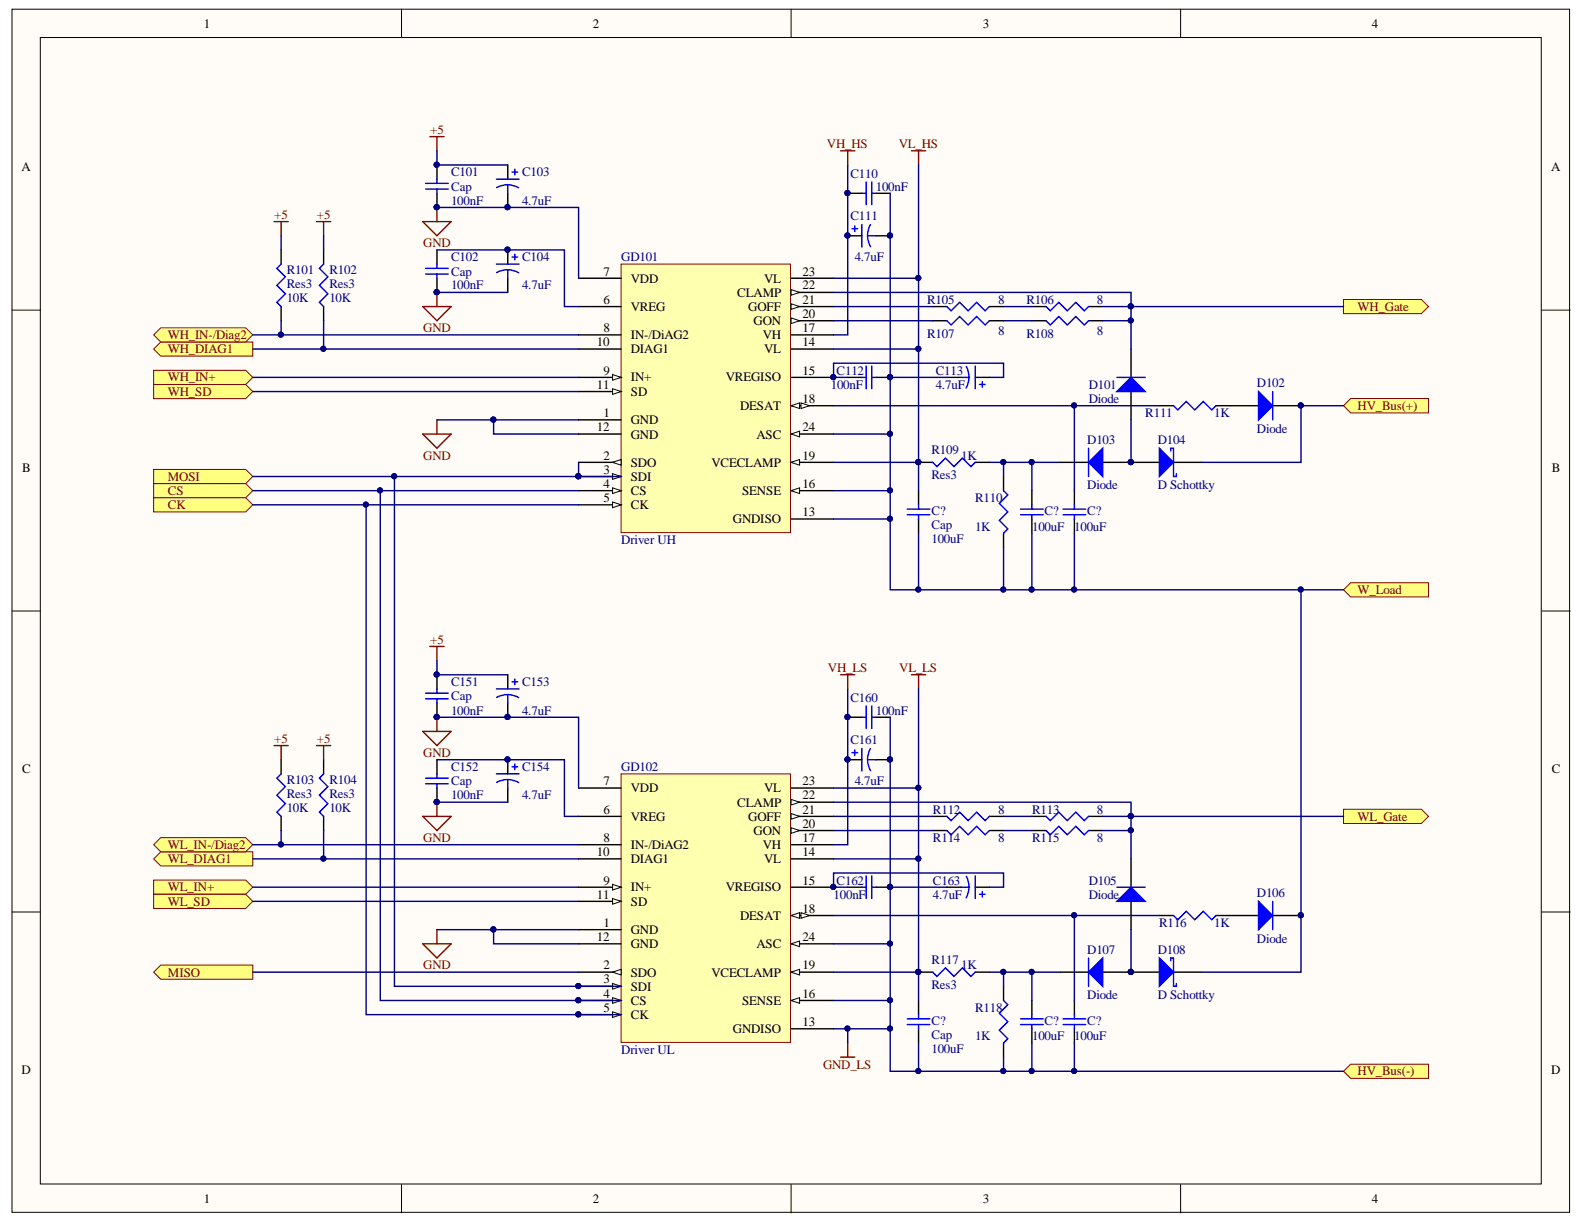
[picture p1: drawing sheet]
<svg xmlns="http://www.w3.org/2000/svg" width="279mm" height="216mm" viewBox="0 0 279 216" stroke-linecap="round" stroke-linejoin="round" font-family="sans-serif">
<defs><g id="words">
<g font-size="2.3">
<text x="35.9" y="4.9">1</text>
<text x="104.6" y="4.9">2</text>
<text x="173.3" y="4.9">3</text>
<text x="242" y="4.9">4</text>
<text x="3.8" y="30.2">A</text>
<text x="273.6" y="30.2">A</text>
<text x="106.5" y="53.6">6</text>
<text x="106.5" y="48.6">7</text>
<text x="111.3" y="49.9">VDD</text>
<text x="130.1" y="52.3">CLAMP</text>
<text x="134.8" y="49.9">VL</text>
<text x="141.5" y="53.6">21</text>
<text x="141.5" y="51.1">22</text>
<text x="141.5" y="48.6">23</text>
<text x="106.5" y="58.6">8</text>
<text x="111.3" y="54.9">VREG</text>
<text x="111.3" y="59.9">IN-/DiAG2</text>
<text x="132" y="54.9">GOFF</text>
<text x="132.9" y="57.3">GON</text>
<text x="134.5" y="59.9">VH</text>
<text x="141.5" y="58.6">17</text>
<text x="141.5" y="56">20</text>
<text x="105.3" y="61.1">10</text>
<text x="111.3" y="62.3">DIAG1</text>
<text x="134.8" y="62.3">VL</text>
<text x="141.5" y="61.1">14</text>
<text x="105.3" y="68.6">11</text>
<text x="106.5" y="66.1">9</text>
<text x="111.3" y="67.3">IN+</text>
<text x="111.3" y="69.8">SD</text>
<text x="128" y="67.3">VREGISO</text>
<text x="141.5" y="66.1">15</text>
<text x="141.5" y="71.1">18</text>
<text x="105.3" y="76.1">12</text>
<text x="106.5" y="73.5">1</text>
<text x="111.3" y="74.8">GND</text>
<text x="111.3" y="77.3">GND</text>
<text x="130.6" y="72.4">DESAT</text>
<text x="133.4" y="77.3">ASC</text>
<text x="141.5" y="76.1">24</text>
<text x="3.9" y="83.3">B</text>
<text x="106.5" y="81.1">2</text>
<text x="106.5" y="83.6">3</text>
<text x="111.3" y="82.3">SDO</text>
<text x="125.5" y="82.3">VCECLAMP</text>
<text x="141.5" y="81.1">19</text>
<text x="273.7" y="83.3">B</text>
<text x="106.5" y="86.1">4</text>
<text x="106.5" y="88.6">5</text>
<text x="111.3" y="84.8">SDI</text>
<text x="111.3" y="87.3">CS</text>
<text x="111.3" y="89.8">CK</text>
<text x="130.9" y="87.3">SENSE</text>
<text x="141.5" y="86.1">16</text>
<text x="129.3" y="92.3">GNDISO</text>
<text x="141.5" y="91">13</text>
<text x="3.9" y="136.3">C</text>
<text x="273.7" y="136.3">C</text>
<text x="106.5" y="143.5">6</text>
<text x="106.5" y="138.5">7</text>
<text x="111.3" y="139.7">VDD</text>
<text x="130.1" y="142.3">CLAMP</text>
<text x="134.8" y="139.7">VL</text>
<text x="141.5" y="143.5">21</text>
<text x="141.5" y="141">22</text>
<text x="141.5" y="138.5">23</text>
<text x="106.5" y="148.5">8</text>
<text x="111.3" y="144.8">VREG</text>
<text x="111.3" y="149.8">IN-/DiAG2</text>
<text x="132" y="144.8">GOFF</text>
<text x="132.9" y="147.3">GON</text>
<text x="134.5" y="149.8">VH</text>
<text x="141.5" y="148.5">17</text>
<text x="141.5" y="146">20</text>
<text x="105.3" y="151">10</text>
<text x="111.3" y="152.2">DIAG1</text>
<text x="134.8" y="152.2">VL</text>
<text x="141.5" y="151">14</text>
<text x="105.3" y="158.5">11</text>
<text x="106.5" y="156">9</text>
<text x="111.3" y="157.2">IN+</text>
<text x="111.3" y="159.8">SD</text>
<text x="128" y="157.2">VREGISO</text>
<text x="141.5" y="156">15</text>
<text x="141.5" y="161">18</text>
<text x="105.3" y="166">12</text>
<text x="106.5" y="163.5">1</text>
<text x="111.3" y="164.7">GND</text>
<text x="111.3" y="167.3">GND</text>
<text x="130.6" y="162.2">DESAT</text>
<text x="133.4" y="167.3">ASC</text>
<text x="141.5" y="166">24</text>
<text x="106.5" y="171">2</text>
<text x="106.5" y="173.5">3</text>
<text x="111.3" y="172.3">SDO</text>
<text x="125.5" y="172.3">VCECLAMP</text>
<text x="141.5" y="171">19</text>
<text x="106.5" y="176">4</text>
<text x="106.5" y="178.5">5</text>
<text x="111.3" y="174.7">SDI</text>
<text x="111.3" y="177.3">CS</text>
<text x="111.3" y="179.7">CK</text>
<text x="130.9" y="177.3">SENSE</text>
<text x="141.5" y="176">16</text>
<text x="129.3" y="182.2">GNDISO</text>
<text x="141.5" y="181">13</text>
<text x="3.8" y="189.4">D</text>
<text x="273.6" y="189.4">D</text>
<text x="35.9" y="212.2">1</text>
<text x="104.6" y="212.2">2</text>
<text x="173.3" y="212.2">3</text>
<text x="242" y="212.2">4</text>
</g>
<g font-size="2.3" fill="#800000">
<text x="75.8" y="23.6">+5</text>
<text x="145.9" y="26.1">VH_HS</text>
<text x="158.5" y="26.1">VL_HS</text>
<text x="48.4" y="38.6">+5</text>
<text x="55.9" y="38.6">+5</text>
<text x="74.7" y="43.6">GND</text>
<text x="29.6" y="59.9">WH_IN-/Diag2</text>
<text x="74.7" y="58.6">GND</text>
<text x="239.5" y="54.9">WH_Gate</text>
<text x="29.6" y="62.3">WH_DIAG1</text>
<text x="29.6" y="67.3">WH_IN+</text>
<text x="29.6" y="69.8">WH_SD</text>
<text x="239.5" y="72.4">HV_Bus(+)</text>
<text x="74.7" y="81.1">GND</text>
<text x="29.6" y="84.8">MOSI</text>
<text x="29.6" y="87.3">CS</text>
<text x="29.6" y="89.8">CK</text>
<text x="239.5" y="104.8">W_Load</text>
<text x="75.8" y="113.5">+5</text>
<text x="146" y="118.5">VH_LS</text>
<text x="158.6" y="118.5">VL_LS</text>
<text x="48.4" y="131">+5</text>
<text x="55.9" y="131">+5</text>
<text x="74.7" y="133.6">GND</text>
<text x="29.6" y="149.8">WL_IN-/Diag2</text>
<text x="74.7" y="148.5">GND</text>
<text x="239.5" y="144.8">WL_Gate</text>
<text x="29.6" y="152.2">WL_DIAG1</text>
<text x="29.6" y="157.2">WL_IN+</text>
<text x="29.6" y="159.8">WL_SD</text>
<text x="29.6" y="172.3">MISO</text>
<text x="74.7" y="171">GND</text>
<text x="145.2" y="188.5">GND_LS</text>
<text x="239.5" y="189.7">HV_Bus(-)</text>
</g>
<g font-size="2.3" fill="#000080">
<text x="79.6" y="31.1">C101</text>
<text x="79.6" y="33.6">Cap</text>
<text x="92.1" y="31.1">C103</text>
<text x="150" y="31.4">C110</text>
<text x="154.5" y="33.6">100nF</text>
<text x="79.6" y="36.1">100nF</text>
<text x="92.1" y="36.1">4.7uF</text>
<text x="150" y="38.9">C111</text>
<text x="79.6" y="46.1">C102</text>
<text x="92.1" y="46.1">C104</text>
<text x="109.6" y="46.1">GD101</text>
<text x="150.8" y="46.1">4.7uF</text>
<text x="50.6" y="53.3">10K</text>
<text x="50.6" y="48.4">R101</text>
<text x="50.6" y="50.8">Res3</text>
<text x="58.1" y="53.3">10K</text>
<text x="58.1" y="48.4">R102</text>
<text x="58.1" y="50.8">Res3</text>
<text x="79.6" y="51.1">100nF</text>
<text x="79.6" y="48.6">Cap</text>
<text x="92.1" y="51.1">4.7uF</text>
<text x="163.5" y="53.6">R105</text>
<text x="176" y="53.6">8</text>
<text x="181" y="53.6">R106</text>
<text x="193.5" y="53.6">8</text>
<text x="163.5" y="59.6">R107</text>
<text x="176" y="59.1">8</text>
<text x="181" y="59.6">R108</text>
<text x="193.5" y="59.1">8</text>
<text x="146.5" y="68.6">100nF</text>
<text x="147.6" y="66.1">C112</text>
<text x="165.1" y="68.6">4.7uF</text>
<text x="165.1" y="66.1">C113</text>
<text x="192" y="68.6">D101</text>
<text x="192" y="71.1">Diode</text>
<text x="221.7" y="68.3">D102</text>
<text x="202" y="73.5">R111</text>
<text x="214.2" y="73.5">1K</text>
<text x="221.7" y="76.3">Diode</text>
<text x="164.3" y="80.1">R109</text>
<text x="169.5" y="81.1">1K</text>
<text x="191.8" y="78.3">D103</text>
<text x="204.2" y="78.3">D104</text>
<text x="164.3" y="84.5">Res3</text>
<text x="172" y="88.6">R110</text>
<text x="191.8" y="86.3">Diode</text>
<text x="204.2" y="86.3">D Schottky</text>
<text x="164.3" y="95.8">100uF</text>
<text x="164.3" y="90.8">C?</text>
<text x="164.3" y="93.3">Cap</text>
<text x="172" y="93.6">1K</text>
<text x="182.1" y="93.6">100uF</text>
<text x="184.3" y="90.8">C?</text>
<text x="189.5" y="93.6">100uF</text>
<text x="191.8" y="90.8">C?</text>
<text x="109.6" y="96">Driver UH</text>
<text x="79.6" y="121">C151</text>
<text x="79.6" y="123.5">Cap</text>
<text x="92.1" y="121">C153</text>
<text x="150" y="123.8">C160</text>
<text x="79.6" y="126">100nF</text>
<text x="92.1" y="126">4.7uF</text>
<text x="150" y="131.3">C161</text>
<text x="154.5" y="126">100nF</text>
<text x="79.6" y="136">C152</text>
<text x="92.1" y="136">C154</text>
<text x="109.6" y="136">GD102</text>
<text x="50.6" y="143.3">10K</text>
<text x="50.6" y="138.3">R103</text>
<text x="50.6" y="140.7">Res3</text>
<text x="58.1" y="143.3">10K</text>
<text x="58.1" y="138.3">R104</text>
<text x="58.1" y="140.7">Res3</text>
<text x="79.6" y="141">100nF</text>
<text x="79.6" y="138.5">Cap</text>
<text x="92.1" y="141">4.7uF</text>
<text x="150.8" y="138.5">4.7uF</text>
<text x="164.5" y="143.5">R112</text>
<text x="176" y="143.5">8</text>
<text x="182.1" y="143.5">R113</text>
<text x="193.5" y="143.5">8</text>
<text x="164.5" y="148.5">R114</text>
<text x="176" y="148.5">8</text>
<text x="182.1" y="148.5">R115</text>
<text x="193.5" y="148.5">8</text>
<text x="147" y="158.5">100nF</text>
<text x="147.6" y="156">C162</text>
<text x="164.5" y="158.5">4.7uF</text>
<text x="164.5" y="156">C163</text>
<text x="192" y="156">D105</text>
<text x="192" y="158.5">Diode</text>
<text x="221.7" y="158.2">D106</text>
<text x="204.5" y="163.5">R116</text>
<text x="214.2" y="163.5">1K</text>
<text x="221.7" y="166.3">Diode</text>
<text x="164.3" y="170">R117</text>
<text x="169.5" y="171">1K</text>
<text x="191.8" y="168.2">D107</text>
<text x="204.2" y="168.2">D108</text>
<text x="164.3" y="174.5">Res3</text>
<text x="172" y="178.5">R118</text>
<text x="191.8" y="176.2">Diode</text>
<text x="204.2" y="176.2">D Schottky</text>
<text x="109.6" y="186">Driver UL</text>
<text x="164.3" y="185.7">100uF</text>
<text x="164.3" y="180.7">C?</text>
<text x="164.3" y="183.3">Cap</text>
<text x="172" y="183.5">1K</text>
<text x="182.1" y="183.5">100uF</text>
<text x="184.3" y="180.7">C?</text>
<text x="189.5" y="183.5">100uF</text>
<text x="191.8" y="180.7">C?</text>
</g>
</g></defs>
<g fill="#fffcf8" stroke="#000" stroke-width=".18">
<path d="M2.1 1.6h274.8v212.2h-274.8z"/>
<path d="M7.1 6.6h264.8v202.2h-264.8z"/>
</g>
<path d="M70.8 1.6v5M139.5 1.6v5M208.2 1.6v5M2.1 54.7h5M272 54.7h5M2.1 107.8h5M272 107.8h5M2.1 160.9h5M272 160.9h5M70.8 208.9v5M139.5 208.9v5M208.2 208.9v5" fill="none" stroke="#000" stroke-width=".18"/>
<path d="M109.6 46.6h29.8v47.3h-29.8z" fill="#ffffb0" stroke="#800000" stroke-width=".18"/>
<path d="M102.1 74.1h7.5M102.1 81.6h7.5" fill="none" stroke="#000" stroke-width=".25"/>
<path d="M108.1 81.6l1.5-.5v1z" fill="#fffcf8"/>
<path d="M108.1 81.6l1.5-.5v1z" fill="none" stroke="#000" stroke-width=".18"/>
<path d="M102.1 84.1h7.5" fill="none" stroke="#000" stroke-width=".25"/>
<path d="M108.1 83.6l1.5 .5-1.5 .5z" fill="#fffcf8"/>
<path d="M108.1 83.6l1.5 .5-1.5 .5z" fill="none" stroke="#000" stroke-width=".18"/>
<circle cx="102" cy="84" r=".45" fill="#000080" stroke="#000080" stroke-width=".18"/>
<path d="M102.1 86.5h7.5" fill="none" stroke="#000" stroke-width=".25"/>
<path d="M108.1 86.1l1.5 .4-1.5 .5z" fill="#fffcf8"/>
<path d="M108.1 86.1l1.5 .4-1.5 .5z" fill="none" stroke="#000" stroke-width=".18"/>
<path d="M102.1 89h7.5" fill="none" stroke="#000" stroke-width=".25"/>
<path d="M108.1 88.5l1.5 .5-1.5 .5z" fill="#fffcf8"/>
<path d="M108.1 88.5l1.5 .5-1.5 .5z" fill="none" stroke="#000" stroke-width=".18"/>
<path d="M102.1 54.1h7.5M102.1 49.1h7.5M102.1 59.1h7.5M102.1 66.6h7.5" fill="none" stroke="#000" stroke-width=".25"/>
<path d="M108.1 66.1l1.5 .5-1.5 .5z" fill="#fffcf8"/>
<path d="M108.1 66.1l1.5 .5-1.5 .5z" fill="none" stroke="#000" stroke-width=".18"/>
<path d="M102.1 61.6h7.5M102.1 69.1h7.5" fill="none" stroke="#000" stroke-width=".25"/>
<path d="M108.1 68.6l1.5 .5-1.5 .5z" fill="#fffcf8"/>
<path d="M108.1 68.6l1.5 .5-1.5 .5z" fill="none" stroke="#000" stroke-width=".18"/>
<path d="M102.1 76.6h7.5M139.5 61.6h7.5M139.5 66.6h7.5M139.5 91.5h7.5M139.5 86.5h7.5" fill="none" stroke="#000" stroke-width=".25"/>
<circle cx="147" cy="66.5" r=".45" fill="#000080" stroke="#000080" stroke-width=".18"/>
<path d="M139.5 86.5l1.5-.4v.9z" fill="#fffcf8"/>
<path d="M139.5 86.5l1.5-.4v.9z" fill="none" stroke="#000" stroke-width=".18"/>
<path d="M139.5 59.1h7.5M139.5 71.6h7.5" fill="none" stroke="#000" stroke-width=".25"/>
<path d="M139.5 71.6l1.5-.5v1z" fill="#fffcf8"/>
<path d="M139.5 71.6l1.5-.5v1z" fill="none" stroke="#000" stroke-width=".18"/>
<path d="M141.3 71.1l1.5 .5-1.5 .5z" fill="#fffcf8"/>
<path d="M141.3 71.1l1.5 .5-1.5 .5z" fill="none" stroke="#000" stroke-width=".18"/>
<path d="M139.5 81.6h7.5" fill="none" stroke="#000" stroke-width=".25"/>
<path d="M139.5 81.6l1.5-.5v1z" fill="#fffcf8"/>
<path d="M139.5 81.6l1.5-.5v1z" fill="none" stroke="#000" stroke-width=".18"/>
<path d="M139.5 56.6h7.5" fill="none" stroke="#000" stroke-width=".25"/>
<path d="M139.5 56.1l1.5 .5-1.5 .5z" fill="#fffcf8"/>
<path d="M139.5 56.1l1.5 .5-1.5 .5z" fill="none" stroke="#000" stroke-width=".18"/>
<path d="M139.5 54.1h7.5" fill="none" stroke="#000" stroke-width=".25"/>
<path d="M139.5 53.6l1.5 .5-1.5 .5z" fill="#fffcf8"/>
<path d="M139.5 53.6l1.5 .5-1.5 .5z" fill="none" stroke="#000" stroke-width=".18"/>
<path d="M139.5 51.6h7.5" fill="none" stroke="#000" stroke-width=".25"/>
<path d="M139.5 51.1l1.5 .5-1.5 .5z" fill="#fffcf8"/>
<path d="M139.5 51.1l1.5 .5-1.5 .5z" fill="none" stroke="#000" stroke-width=".18"/>
<path d="M139.5 49.1h7.5M139.5 76.6h7.5" fill="none" stroke="#000" stroke-width=".25"/>
<path d="M139.5 76.6l1.5-.5v1z" fill="#fffcf8"/>
<path d="M139.5 76.6l1.5-.5v1z" fill="none" stroke="#000" stroke-width=".18"/>
<g fill="#000080" stroke="#000080" stroke-width=".18">
<circle cx="102" cy="84" r=".45"/>
<circle cx="147" cy="66.5" r=".45"/>
</g>
<path d="M109.6 136.5h29.8v47.4h-29.8z" fill="#ffffb0" stroke="#800000" stroke-width=".18"/>
<path d="M102.1 164h7.5M102.1 171.5h7.5" fill="none" stroke="#000" stroke-width=".25"/>
<path d="M108.1 171.5l1.5-.5v1z" fill="#fffcf8"/>
<path d="M108.1 171.5l1.5-.5v1z" fill="none" stroke="#000" stroke-width=".18"/>
<path d="M102.1 174h7.5" fill="none" stroke="#000" stroke-width=".25"/>
<path d="M108.1 173.5l1.5 .5-1.5 .5z" fill="#fffcf8"/>
<path d="M108.1 173.5l1.5 .5-1.5 .5z" fill="none" stroke="#000" stroke-width=".18"/>
<circle cx="102" cy="173.9" r=".45" fill="#000080" stroke="#000080" stroke-width=".18"/>
<path d="M102.1 176.5h7.5" fill="none" stroke="#000" stroke-width=".25"/>
<path d="M108.1 176l1.5 .5-1.5 .5z" fill="#fffcf8"/>
<path d="M108.1 176l1.5 .5-1.5 .5z" fill="none" stroke="#000" stroke-width=".18"/>
<circle cx="102" cy="176.4" r=".45" fill="#000080" stroke="#000080" stroke-width=".18"/>
<path d="M102.1 179h7.5" fill="none" stroke="#000" stroke-width=".25"/>
<path d="M108.1 178.5l1.5 .5-1.5 .5z" fill="#fffcf8"/>
<path d="M108.1 178.5l1.5 .5-1.5 .5z" fill="none" stroke="#000" stroke-width=".18"/>
<circle cx="102" cy="178.9" r=".45" fill="#000080" stroke="#000080" stroke-width=".18"/>
<path d="M102.1 139h7.5M102.1 144h7.5M102.1 149h7.5M102.1 156.5h7.5" fill="none" stroke="#000" stroke-width=".25"/>
<path d="M108.1 156l1.5 .5-1.5 .5z" fill="#fffcf8"/>
<path d="M108.1 156l1.5 .5-1.5 .5z" fill="none" stroke="#000" stroke-width=".18"/>
<path d="M102.1 151.5h7.5M102.1 159h7.5" fill="none" stroke="#000" stroke-width=".25"/>
<path d="M108.1 158.5l1.5 .5-1.5 .5z" fill="#fffcf8"/>
<path d="M108.1 158.5l1.5 .5-1.5 .5z" fill="none" stroke="#000" stroke-width=".18"/>
<path d="M139.5 151.5h7.5M139.5 156.5h7.5M102.1 166.5h7.5M139.5 176.5h7.5M139.5 181.5h7.5" fill="none" stroke="#000" stroke-width=".25"/>
<circle cx="147" cy="156.4" r=".45" fill="#000080" stroke="#000080" stroke-width=".18"/>
<path d="M139.5 176.5l1.5-.5v1z" fill="#fffcf8"/>
<path d="M139.5 176.5l1.5-.5v1z" fill="none" stroke="#000" stroke-width=".18"/>
<path d="M139.5 149h7.5M139.5 161.5h7.5" fill="none" stroke="#000" stroke-width=".25"/>
<path d="M139.5 161.5l1.5-.5v1z" fill="#fffcf8"/>
<path d="M139.5 161.5l1.5-.5v1z" fill="none" stroke="#000" stroke-width=".18"/>
<path d="M141.3 161l1.5 .5-1.5 .5z" fill="#fffcf8"/>
<path d="M141.3 161l1.5 .5-1.5 .5z" fill="none" stroke="#000" stroke-width=".18"/>
<path d="M139.5 171.5h7.5" fill="none" stroke="#000" stroke-width=".25"/>
<path d="M139.5 171.5l1.5-.5v1z" fill="#fffcf8"/>
<path d="M139.5 171.5l1.5-.5v1z" fill="none" stroke="#000" stroke-width=".18"/>
<path d="M139.5 146.5h7.5" fill="none" stroke="#000" stroke-width=".25"/>
<path d="M139.5 146l1.5 .5-1.5 .5z" fill="#fffcf8"/>
<path d="M139.5 146l1.5 .5-1.5 .5z" fill="none" stroke="#000" stroke-width=".18"/>
<path d="M139.5 144h7.5" fill="none" stroke="#000" stroke-width=".25"/>
<path d="M139.5 143.5l1.5 .5-1.5 .5z" fill="#fffcf8"/>
<path d="M139.5 143.5l1.5 .5-1.5 .5z" fill="none" stroke="#000" stroke-width=".18"/>
<path d="M139.5 141.5h7.5" fill="none" stroke="#000" stroke-width=".25"/>
<path d="M139.5 141l1.5 .5-1.5 .5z" fill="#fffcf8"/>
<path d="M139.5 141l1.5 .5-1.5 .5z" fill="none" stroke="#000" stroke-width=".18"/>
<path d="M139.5 139h7.5M139.5 166.5h7.5" fill="none" stroke="#000" stroke-width=".25"/>
<path d="M139.5 166.5l1.5-.5v1z" fill="#fffcf8"/>
<path d="M139.5 166.5l1.5-.5v1z" fill="none" stroke="#000" stroke-width=".18"/>
<g fill="#000080" stroke="#000080" stroke-width=".18">
<circle cx="102" cy="173.9" r=".45"/>
<circle cx="102" cy="176.4" r=".45"/>
<circle cx="102" cy="178.9" r=".45"/>
<circle cx="147" cy="156.4" r=".45"/>
</g>
<path d="M75.8 24.1h2.5M77.1 24.1v2.5M74.6 76.6h5l-2.5 2.5zM77.1 74.1v2.5" fill="none" stroke="#800000" stroke-width=".25"/>
<g fill="#ffff80" stroke="#800000" stroke-width=".18">
<path d="M27.1 65.3h16.2l1.3 1.3-1.3 1.2h-16.2z" fill-rule="evenodd"/>
<path d="M27.1 67.8h16.2l1.3 1.3-1.3 1.2h-16.2z" fill-rule="evenodd"/>
<path d="M27.1 61.6l1.2-1.3h16.3v2.5h-16.3z" fill-rule="evenodd"/>
<path d="M27.1 59.1l1.2-1.3h15l1.3 1.3-1.3 1.2h-15z" fill-rule="evenodd"/>
</g>
<path d="M49.6 44.1v2.5M49.6 54.1v2.5M57.1 44.1v2.5M57.1 54.1v2.5" fill="none" stroke="#000" stroke-width=".25"/>
<path d="M49.6 46.6l-.8 .7 1.5 1.5-1.5 1.5 1.5 1.5-1.5 1.5 .8 .8M57.1 46.6l-.8 .7 1.5 1.5-1.5 1.5 1.5 1.5-1.5 1.5 .8 .8" fill="none" stroke="#00f" stroke-width=".25"/>
<path d="M48.3 39.1h2.5M49.6 39.1v2.5M55.8 39.1h2.5M57.1 39.1v2.5" fill="none" stroke="#800000" stroke-width=".25"/>
<path d="M27.1 82.8h16.2l1.3 1.3-1.3 1.2h-16.2z" fill-rule="evenodd" fill="#ffff80" stroke="#800000" stroke-width=".18"/>
<path d="M77.1 29.1v2.5M77.1 34.1v2.5" fill="none" stroke="#000" stroke-width=".25"/>
<g fill="#000080" stroke="#000080" stroke-width=".18">
<circle cx="77" cy="36.5" r=".45"/>
<circle cx="77" cy="29" r=".45"/>
</g>
<path d="M75.1 32.3h4M75.1 33.3h4M77.1 31.6v.7M77.1 33.3v.8" fill="none" stroke="#00f" stroke-width=".25"/>
<path d="M74.6 166.5h5l-2.5 2.5zM77.1 164v2.5" fill="none" stroke="#800000" stroke-width=".25"/>
<g fill="#ffff80" stroke="#800000" stroke-width=".18">
<path d="M27.1 155.2h16.2l1.3 1.3-1.3 1.2h-16.2z" fill-rule="evenodd"/>
<path d="M27.1 157.7h16.2l1.3 1.3-1.3 1.2h-16.2z" fill-rule="evenodd"/>
<path d="M27.1 151.5l1.2-1.3h16.3v2.5h-16.3z" fill-rule="evenodd"/>
<path d="M27.1 149l1.2-1.3h15l1.3 1.3-1.3 1.2h-15z" fill-rule="evenodd"/>
</g>
<path d="M49.6 134v2.5M57.1 134v2.5M49.6 144v2.5M57.1 144v2.5" fill="none" stroke="#000" stroke-width=".25"/>
<path d="M49.6 136.5l-.8 .8 1.5 1.5-1.5 1.5 1.5 1.5-1.5 1.5 .8 .7M57.1 136.5l-.8 .8 1.5 1.5-1.5 1.5 1.5 1.5-1.5 1.5 .8 .7" fill="none" stroke="#00f" stroke-width=".25"/>
<path d="M48.3 131.5h2.5M49.6 131.5v2.5M55.8 131.5h2.5M57.1 131.5v2.5" fill="none" stroke="#800000" stroke-width=".25"/>
<g fill="#ffff80" stroke="#800000" stroke-width=".18">
<path d="M27.1 171.5l1.2-1.3h16.3v2.5h-16.3z" fill-rule="evenodd"/>
<path d="M27.1 85.3h16.2l1.3 1.2-1.3 1.3h-16.2z" fill-rule="evenodd"/>
<path d="M27.1 87.8h16.2l1.3 1.2-1.3 1.3h-16.2z" fill-rule="evenodd"/>
<path d="M237 104l1.2-1.2h13.8v2.5h-13.8z" fill-rule="evenodd"/>
</g>
<path d="M177 84.1v2.4M177 94v2.5M182 86.5v2.5M182 91.5v2.5" fill="none" stroke="#000" stroke-width=".25"/>
<path d="M177 86.5l.8 .8-1.5 1.5 1.5 1.5-1.5 1.5 1.5 1.5-.8 .7M180 89.8h4M180 90.8h4M182 89v.8M182 90.8v.7" fill="none" stroke="#00f" stroke-width=".25"/>
<path d="M237 52.8h13.7l1.3 1.3-1.3 1.2h-13.7z" fill-rule="evenodd" fill="#ffff80" stroke="#800000" stroke-width=".18"/>
<g fill="none" stroke="#000" stroke-width=".25">
<path d="M164.5 54.1h2.5M164.5 56.6h2.5M174.5 54.1h2.5M174.5 56.6h2.5M182 54.1h2.5M182 56.6h2.5M192 54.1h2.5M192 56.6h2.5M204.5 71.6h2.5M214.5 71.6h7.5M224.5 71.6h5M162 86.5v2.5"/>
<path d="M162 91.5v2.5M162 81.6h2.5M172 81.6h2.5M189.5 86.5v2.5M189.5 91.5v2.5"/>
</g>
<g fill="none" stroke="#00f" stroke-width=".25">
<path d="M167 54.1l.8 .7 1.5-1.5 1.5 1.5 1.5-1.5 1.5 1.5 .7-.7M167 56.6l.8 .7 1.5-1.5 1.5 1.5 1.5-1.5 1.5 1.5 .7-.7M184.5 54.1l.8 .7 1.5-1.5 1.5 1.5 1.5-1.5 1.5 1.5 .7-.7M184.5 56.6l.8 .7 1.5-1.5 1.5 1.5 1.5-1.5 1.5 1.5 .7-.7M207 71.6l.7 .7 1.5-1.5 1.5 1.5 1.5-1.5 1.5 1.5 .8-.7M160 89.8h4M160 90.8h4M162 89v.8M162 90.8v.7M164.5 81.6l.8 .7 1.5-1.5 1.5 1.5 1.5-1.5 1.5 1.5 .7-.7M187.5 89.8h4M187.5 90.8h4"/>
<path d="M189.5 89v.8M189.5 90.8v.7"/>
</g>
<g fill="#000080" stroke="#000080" stroke-width=".18">
<circle cx="162" cy="81.5" r=".45"/>
<circle cx="229.4" cy="71.5" r=".45"/>
</g>
<path d="M222 69.1l2.5 2.5-2.5 2.5z" fill="#00f"/>
<path d="M222 69.1l2.5 2.5-2.5 2.5zM224.5 69.1v5" fill="none" stroke="#00f" stroke-width=".25"/>
<g fill="#000080" stroke="#000080" stroke-width=".18">
<circle cx="229.4" cy="71.5" r=".45"/>
<circle cx="199.5" cy="81.5" r=".45"/>
</g>
<path d="M187 81.6h5M194.5 81.6h5" fill="none" stroke="#000" stroke-width=".25"/>
<path d="M192 81.6l2.5-2.5v5z" fill="#00f"/>
<path d="M192 79.1v5M192 81.6l2.5-2.5v5z" fill="none" stroke="#00f" stroke-width=".25"/>
<circle cx="199.5" cy="81.5" r=".45" fill="#000080" stroke="#000080" stroke-width=".18"/>
<path d="M199.5 81.6h5M207 81.6h5" fill="none" stroke="#000" stroke-width=".25"/>
<path d="M204.5 79.1l2.5 2.5-2.5 2.5z" fill="#00f"/>
<path d="M204.5 79.1l2.5 2.5-2.5 2.5zM206.5 79.6v-.5h.5v5h.5v-.5" fill="none" stroke="#00f" stroke-width=".25"/>
<circle cx="199.5" cy="81.5" r=".45" fill="#000080" stroke="#000080" stroke-width=".18"/>
<path d="M237 71.6l1.3-1.3h13.7v2.5h-13.7z" fill-rule="evenodd" fill="#ffff80" stroke="#800000" stroke-width=".18"/>
<path d="M199.5 61.6v5M199.5 69.1v5" fill="none" stroke="#000" stroke-width=".25"/>
<path d="M197 69.1l2.5-2.5 2.5 2.5z" fill="#00f"/>
<path d="M197 69.1l2.5-2.5 2.5 2.5zM197 66.6h5" fill="none" stroke="#00f" stroke-width=".25"/>
<path d="M237 189l1.2-1.3h13.8v2.5h-13.8z" fill-rule="evenodd" fill="#ffff80" stroke="#800000" stroke-width=".18"/>
<path d="M149.5 156.5h2.5M154.5 156.5h2.5M177 174v2.5M182 176.5v2.5M177 184v2.5M182 181.5v2.5" fill="none" stroke="#000" stroke-width=".25"/>
<circle cx="157" cy="156.4" r=".45" fill="#000080" stroke="#000080" stroke-width=".18"/>
<path d="M152 156.5h.8M152.8 154.5v4M153.8 154.5v4M153.8 156.5h.7M177 176.5l.8 .7-1.5 1.5 1.5 1.5-1.5 1.5 1.5 1.5-.8 .8M180 179.7h4M182 179v.7M180 180.7h4M182 180.7v.8" fill="none" stroke="#00f" stroke-width=".25"/>
<path d="M237 142.8h13.7l1.3 1.2-1.3 1.3h-13.7z" fill-rule="evenodd" fill="#ffff80" stroke="#800000" stroke-width=".18"/>
<g fill="none" stroke="#000" stroke-width=".25">
<path d="M164.5 144h2.5M164.5 146.5h2.5M174.5 144h2.5M174.5 146.5h2.5M182 144h2.5M182 146.5h2.5M192 144h2.5M192 146.5h2.5M162 176.5v2.5M162 171.5h2.5M172 171.5h2.5M189.5 176.5v2.5"/>
<path d="M204.5 161.5h2.5M214.5 161.5h7.5M224.5 161.5h5M162 181.5v2.5M189.5 181.5v2.5"/>
</g>
<g fill="none" stroke="#00f" stroke-width=".25">
<path d="M167 144l.8 .8 1.5-1.5 1.5 1.5 1.5-1.5 1.5 1.5 .7-.8M167 146.5l.8 .7 1.5-1.5 1.5 1.5 1.5-1.5 1.5 1.5 .7-.7M184.5 144l.8 .8 1.5-1.5 1.5 1.5 1.5-1.5 1.5 1.5 .7-.8M184.5 146.5l.8 .7 1.5-1.5 1.5 1.5 1.5-1.5 1.5 1.5 .7-.7M160 179.7h4M162 179v.7M164.5 171.5l.8 .7 1.5-1.5 1.5 1.5 1.5-1.5 1.5 1.5 .7-.7M187.5 179.7h4M189.5 179v.7M207 161.5l.7 .7 1.5-1.5 1.5 1.5 1.5-1.5 1.5 1.5 .8-.7M160 180.7h4M162 180.7v.8"/>
<path d="M187.5 180.7h4M189.5 180.7v.8"/>
</g>
<g fill="#000080" stroke="#000080" stroke-width=".18">
<circle cx="162" cy="171.4" r=".45"/>
<circle cx="229.4" cy="161.4" r=".45"/>
</g>
<path d="M148.3 119h2.5M149.5 119v2.5" fill="none" stroke="#800000" stroke-width=".25"/>
<path d="M222 159l2.5 2.5-2.5 2.5z" fill="#00f"/>
<path d="M222 159l2.5 2.5-2.5 2.5zM224.5 159v5" fill="none" stroke="#00f" stroke-width=".25"/>
<g fill="#000080" stroke="#000080" stroke-width=".18">
<circle cx="229.4" cy="161.4" r=".45"/>
<circle cx="199.5" cy="171.4" r=".45"/>
</g>
<path d="M187 171.5h5M194.5 171.5h5" fill="none" stroke="#000" stroke-width=".25"/>
<path d="M192 171.5l2.5-2.5v5z" fill="#00f"/>
<path d="M192 171.5l2.5-2.5v5zM192 169v5" fill="none" stroke="#00f" stroke-width=".25"/>
<circle cx="199.5" cy="171.4" r=".45" fill="#000080" stroke="#000080" stroke-width=".18"/>
<path d="M199.5 171.5h5M207 171.5h5" fill="none" stroke="#000" stroke-width=".25"/>
<path d="M204.5 169l2.5 2.5-2.5 2.5z" fill="#00f"/>
<path d="M204.5 169l2.5 2.5-2.5 2.5zM206.5 169.5v-.5h.5v5h.5v-.5" fill="none" stroke="#00f" stroke-width=".25"/>
<circle cx="199.5" cy="171.4" r=".45" fill="#000080" stroke="#000080" stroke-width=".18"/>
<path d="M199.5 151.5v5M199.5 159v5" fill="none" stroke="#000" stroke-width=".25"/>
<path d="M197 159l2.5-2.5 2.5 2.5z" fill="#00f"/>
<g fill="none" stroke="#00f" stroke-width=".25">
<path d="M87.6 31.6h4M89.6 32.6l1.2 .2 .7 .3M89.6 32.6l-.8 .1-1.2 .4M89.6 32.6v1.5M90.3 30.3h1M90.8 29.8v1M150.8 39.8v1M152 34.1h.8M152 39.6v4M152.8 32.1v4M153.5 39.6l-.4 1.2-.1 .8M153.8 32.1v4"/>
<path d="M153.8 34.1h.7M75.1 47.3h4M75.1 48.3h4M77.1 46.6v.7M77.1 48.3v.8M87.6 46.6h4M89.6 47.6l.8 .1 1.1 .4M89.6 47.6l-.8 .1-1.2 .4M89.6 47.6v1.5M90.3 45.3h1M90.8 44.8v1M150.3 40.3h1"/>
<path d="M153 41.6h1.5M153 41.6l.1 .8 .5 1.1M152 66.6h.8M152.8 64.6v4M153.8 64.6v4M153.8 66.6h.7M169.5 66.6h1.5M170.5 64.7a3.9 3.9 0 0 1-.1 3.8M172 64.6v4M172.8 67.8h1M173.3 67.3v1M90.8 119.8v1"/>
<path d="M75.1 122.3h4M75.1 123.3h4M75.1 137.3h4M75.1 138.3h4M77.1 121.5v.8M77.1 123.3v.7M77.1 136.5v.8M77.1 138.3v.7M87.6 121.5h4M87.6 136.5h4M89.6 122.5l.8 .1 1.1 .5M89.6 122.5l-.8 .1-1.2 .4"/>
<path d="M89.6 137.5l.8 .1 1.1 .4M89.6 137.5l-.8 .1-1.2 .4M89.6 122.5v1.5M89.6 137.5v1.5M90.3 120.3h1M90.3 135.3h1M90.8 134.8v1M150.3 132.8h1M150.8 132.3v1M152 132v4M152 126.5h.8M152.8 124.5v4"/>
<path d="M153 134h1.5M153 134l.2 1.2 .4 .7M153.5 132.1l-.4 1.1-.1 .8M153.8 124.5v4M153.8 126.5h.7M169.5 156.5h1.5M170.5 154.6a3.9 3.9 0 0 1-.1 3.8M172 154.5v4M172.8 157.7h1M173.3 157.2v1M197 159l2.5-2.5 2.5 2.5zM197 156.5h5"/>
</g>
<g fill="none" stroke="#800000" stroke-width=".25">
<path d="M74.6 39.1h5l-2.5 2.5zM77.1 36.6v2.5M148.3 26.6h2.5M149.5 26.6v2.5M160.8 26.6h2.5M162 26.6v2.5M74.6 54.1h5l-2.5 2.5zM77.1 51.6v2.5M75.8 114h2.5M77.1 114v2.5M160.8 119h2.5M162 119v2.5"/>
<path d="M74.6 129h5l-2.5 2.5zM77.1 126.5v2.5M74.6 144h5l-2.5 2.5zM77.1 141.5v2.5M148.3 186.5h2.5M149.5 184v2.5"/>
</g>
<g fill="none" stroke="#000" stroke-width=".25">
<path d="M89.6 29.1v2.5M89.6 34.1v2.5M149.5 34.1h2.5M154.5 34.1h2.5M77.1 44.1v2.5M77.1 49.1v2.5M89.6 44.1v2.5M89.6 49.1v2.5M149.5 41.6h2.5M154.5 41.6h2.5M149.5 66.6h2.5M154.5 66.6h2.5"/>
<path d="M167 66.6h2.5M172 66.6h2.5M77.1 119v2.5M89.6 119v2.5M77.1 124v2.5M77.1 134v2.5M77.1 139v2.5M89.6 124v2.5M89.6 134v2.5M89.6 139v2.5M149.5 126.5h2.5M149.5 134h2.5"/>
<path d="M154.5 126.5h2.5M154.5 134h2.5M167 156.5h2.5M172 156.5h2.5"/>
</g>
<g fill="#000080" stroke="#000080" stroke-width=".18">
<circle cx="89.5" cy="36.5" r=".45"/>
<circle cx="77" cy="36.5" r=".45"/>
<circle cx="77" cy="51.5" r=".45"/>
<circle cx="89.5" cy="44" r=".45"/>
<circle cx="77" cy="126.5" r=".45"/>
<circle cx="77" cy="119" r=".45"/>
<circle cx="89.5" cy="126.5" r=".45"/>
<circle cx="77" cy="141.5" r=".45"/>
<circle cx="89.5" cy="134" r=".45"/>
<circle cx="149.5" cy="34" r=".45"/>
<circle cx="149.5" cy="41.5" r=".45"/>
<circle cx="157" cy="41.5" r=".45"/>
<circle cx="149.5" cy="126.5" r=".45"/>
<circle cx="149.5" cy="134" r=".45"/>
<circle cx="157" cy="134" r=".45"/>
<circle cx="157" cy="66.5" r=".45"/>
<circle cx="87" cy="74" r=".45"/>
<circle cx="49.5" cy="59" r=".45"/>
<circle cx="57" cy="61.5" r=".45"/>
<circle cx="87" cy="163.9" r=".45"/>
<circle cx="49.5" cy="148.9" r=".45"/>
<circle cx="57" cy="151.4" r=".45"/>
<circle cx="67" cy="86.5" r=".45"/>
<circle cx="102" cy="176.4" r=".45"/>
<circle cx="157" cy="86.5" r=".45"/>
<circle cx="177" cy="104" r=".45"/>
<circle cx="182" cy="104" r=".45"/>
<circle cx="162" cy="104" r=".45"/>
<circle cx="162" cy="49" r=".45"/>
<circle cx="162" cy="61.5" r=".45"/>
<circle cx="199.5" cy="54" r=".45"/>
<circle cx="162" cy="81.5" r=".45"/>
<circle cx="189.5" cy="104" r=".45"/>
<circle cx="182" cy="81.5" r=".45"/>
<circle cx="177" cy="81.5" r=".45"/>
<circle cx="189.5" cy="71.5" r=".45"/>
<circle cx="229.4" cy="71.5" r=".45"/>
<circle cx="199.5" cy="81.5" r=".45"/>
<circle cx="199.5" cy="56.5" r=".45"/>
<circle cx="157" cy="176.4" r=".45"/>
<circle cx="177" cy="188.9" r=".45"/>
<circle cx="182" cy="188.9" r=".45"/>
<circle cx="162" cy="188.9" r=".45"/>
<circle cx="162" cy="139" r=".45"/>
<circle cx="162" cy="151.4" r=".45"/>
<circle cx="199.5" cy="144" r=".45"/>
<circle cx="162" cy="171.4" r=".45"/>
<circle cx="189.5" cy="188.9" r=".45"/>
<circle cx="182" cy="171.4" r=".45"/>
<circle cx="177" cy="171.4" r=".45"/>
<circle cx="189.5" cy="161.4" r=".45"/>
<circle cx="199.5" cy="171.4" r=".45"/>
<circle cx="199.5" cy="146.4" r=".45"/>
<circle cx="149.5" cy="181.4" r=".45"/>
<circle cx="157" cy="181.4" r=".45"/>
<circle cx="229.4" cy="161.4" r=".45"/>
<circle cx="229.4" cy="104" r=".45"/>
<circle cx="102" cy="84" r=".45"/>
<circle cx="69.5" cy="84" r=".45"/>
<circle cx="102" cy="173.9" r=".45"/>
<circle cx="64.5" cy="89" r=".45"/>
<circle cx="102" cy="178.9" r=".45"/>
<circle cx="77" cy="29" r=".45"/>
<circle cx="157" cy="166.4" r=".45"/>
<circle cx="157" cy="156.4" r=".45"/>
<circle cx="157" cy="91.5" r=".45"/>
<circle cx="157" cy="76.5" r=".45"/>
<circle cx="147" cy="156.4" r=".45"/>
<circle cx="147" cy="66.5" r=".45"/>
</g>
<g fill="none" stroke="#000080" stroke-width=".25">
<path d="M77.1 36.6h25v12.5M77.1 26.6v2.5h12.5M149.5 29.1v30h-2.5M157 34.1v42.5h-10M162 29.1v20M44.6 59.1h57.5M49.6 41.6v2.5M49.6 56.6v2.5M57.1 41.6v2.5M57.1 56.6v5M77.1 44.1h22.5v10h2.5M77.1 51.6h12.5"/>
<path d="M147 49.1h15v12.5M147 51.6h52.5v2.5h-5M147 54.1h17.5M147 56.6h17.5M177 54.1h5M177 56.6h5M194.5 56.6h5M237 54.1h-37.5v7.5M44.6 61.6h57.5M44.6 66.6h57.5M44.6 69.1h57.5M77.1 74.1h25"/>
<path d="M87.1 74.1v2.5h15M147 71.6h57.5M147 61.6h15v24.9M149.5 66.6h-2.5v-2.5h30v2.5h-2.5M157 76.6v14.9M157 66.6h10M189.5 71.6v14.9M199.5 74.1v7.5M237 71.6h-7.5v10h-17.5M44.6 86.5h57.5M44.6 84.1h57.5M44.6 89h20"/>
<path d="M67.1 86.5v90h42.5M69.6 84.1v89.9h40M102.1 89h-37.5v90h45M102.1 81.6v2.5M102.1 84.1h7.5M147 91.5h10v12.5h80M147 86.5h10M147 81.6h15M162 94v10M174.5 81.6h12.5M177 81.6v2.5M177 96.5v7.5"/>
<path d="M182 81.6v4.9M182 94v10M189.5 94v10M77.1 116.5v2.5h12.5M229.5 104v67.5h-17.5M77.1 126.5h25v12.5M77.1 134h22.5v10h2.5M147 139h15v12.5M149.5 121.5v27.5h-2.5M157 126.5v40h-10M162 121.5v17.5M44.6 151.5h57.5"/>
<path d="M44.6 149h57.5M44.6 156.5h57.5M44.6 159h57.5M49.6 146.5v2.5M57.1 146.5v5M77.1 141.5h12.5M147 141.5h52.5v2.5h-5M147 151.5h15v25M147 144h17.5M147 146.5h17.5M149.5 156.5h-2.5v-2.5h30v2.5h-2.5M157 156.5h10"/>
<path d="M177 144h5M177 146.5h5M194.5 146.5h5M237 144h-37.5v7.5M44.6 171.5h57.5M77.1 164h25M87.1 164v2.5h15M147 161.5h57.5M147 171.5h15M147 176.5h10M157 166.5v22.5h80M174.5 171.5h12.5"/>
<path d="M177 171.5v2.5M182 171.5v5M189.5 161.5v15M199.5 164v7.5M147 181.5h2.5M157 181.5h-7.5v2.5M162 184v5M177 186.5v2.5M182 184v5M189.5 184v5"/>
</g>
<use href="#words"/>
</svg>
